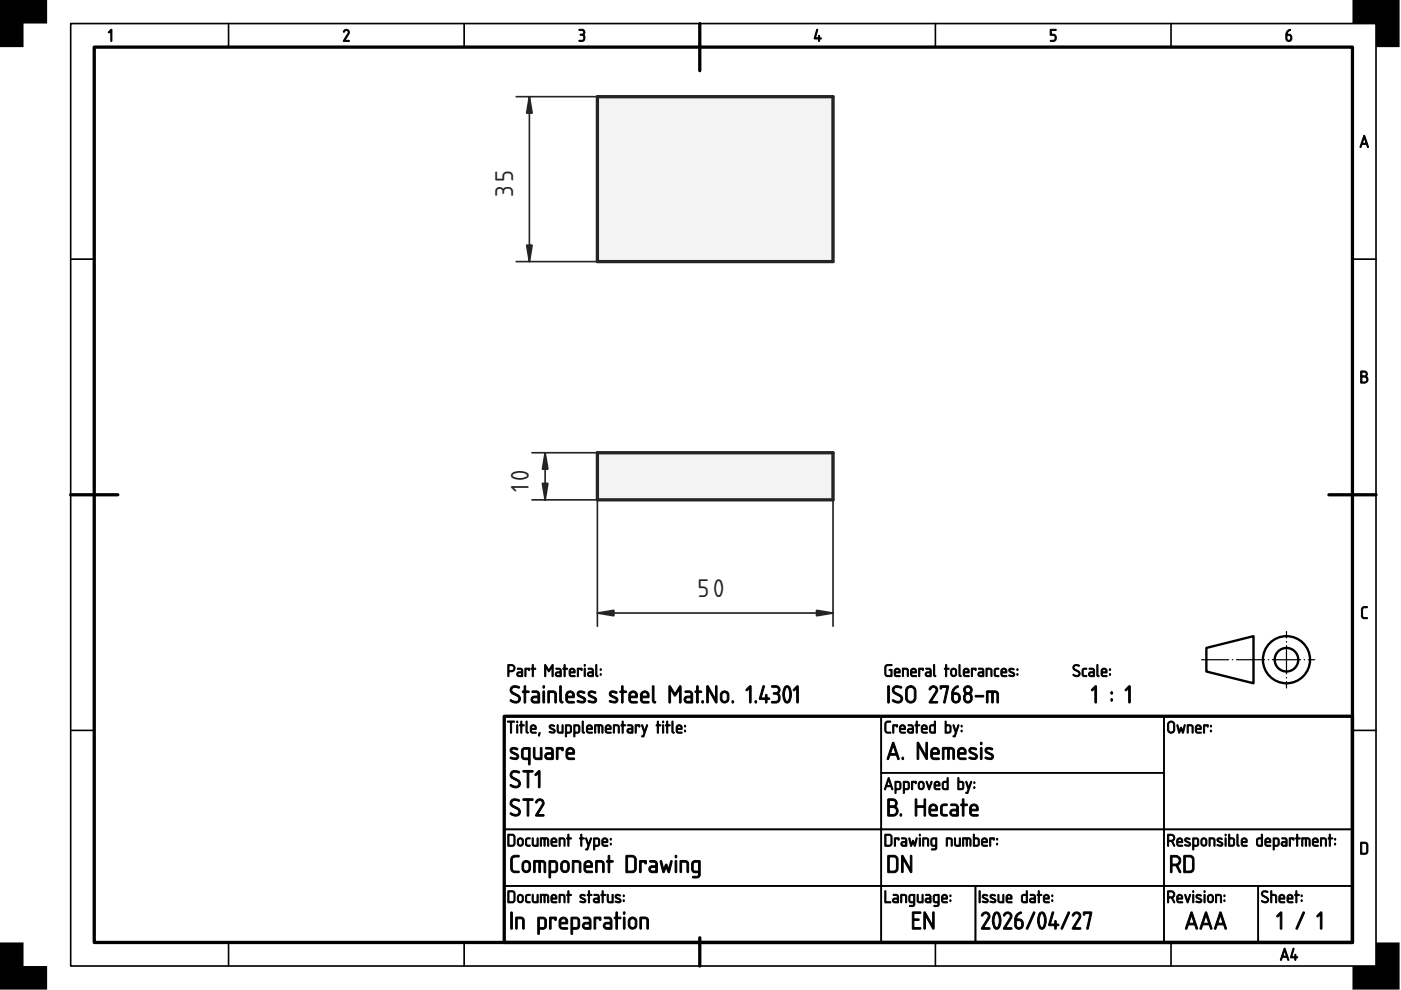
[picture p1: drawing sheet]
<svg xmlns="http://www.w3.org/2000/svg" width="297mm" height="210mm" viewBox="0 0 297 210" stroke-linecap="round" stroke-linejoin="round" font-family="sans-serif">
<defs><g id="words">
<g font-size="6.7" fill="#212529">
<text x="108.8" y="41.8" transform="rotate(-90 108.8 41.8)">35</text>
<text x="112.1" y="104.2" transform="rotate(-90 112.1 104.2)">10</text>
<text x="147.9" y="126.5">50</text>
</g>
</g></defs>
<path d="M20 10h266.7v189.8h-266.7zM148.4 5v10M15 104.9h10M281.8 104.9h9.9M106.9 151.9h179.8v47.9h-179.8zM148.4 198.8v6" fill="none" stroke="#000" stroke-width=".7"/>
<g fill="none" stroke="#000" stroke-width=".35">
<path d="M15 5h276.7v199.8h-276.7zM48.5 5v5M98.4 5v5M198.3 5v5M248.3 5v5M15 55h5M286.7 55h5M15 154.9h5M106.9 151.9h79.9v23.9h-79.9zM186.8 151.9h60v12h-60zM246.8 151.9h39.9v23.9h-39.9zM286.7 154.9h5"/>
<path d="M106.9 175.8h79.9v12h-79.9zM186.8 175.8h60v12h-60zM186.8 163.9h60v11.9h-60zM246.8 175.8h39.9v12h-39.9zM48.5 199.8v5M98.4 199.8v5M106.9 187.8h79.9v12h-79.9zM186.8 187.8h20v12h-20zM198.3 199.8v5M206.8 187.8h40v12h-40zM246.8 187.8h20v12h-20zM248.3 199.8v5"/>
<path d="M266.8 187.8h19.9v12h-19.9z"/>
</g>
<g fill="#000" stroke="#000" stroke-width=".21">
<path d="M23.5 6.3l.2 .1v2.2l-.1 .2-.1-.2v-2l-.4 .4-.1-.1zM72.9 6.4a.64 .64 0 0 1 .9-.1 .64 .64 0 0 1 .2 .9l-.9 1.4h.8l.1 .2h-1.2l.9-1.7a.44 .44 0 0 0-.2-.6 .44 .44 0 0 0-.6 .3l-.1-.1zM122.8 6.2a.75 .75 0 0 1 1 .2 .75 .75 0 0 1-.1 1 .82 .82 0 0 1 .2 1.1 .82 .82 0 0 1-1.2 .2l.1-.1a.76 .76 0 0 0 1-.7l-.1-.3-.7-.1v-.2a.47 .47 0 0 0 .6-.2 .47 .47 0 0 0-.1-.6l-.7-.1zM173.2 6.2l.2 .2-.5 1.6h.6l.1-.5 .2 .5 .4 .2-.4 .1-.2 .5-.1-.5-.9-.1zM222.7 6.2h1.1l.1 .1-.1 .2h-.9v.8a.8 .8 0 0 1 1 .5 .8 .8 0 0 1-.6 1l-.6-.1 .6-.1a.54 .54 0 0 0 .4-.6 .54 .54 0 0 0-.4-.5h-.6zM288.8 128.8l.3-.2h.8v.2l-.8 .1-.2 .2v1.4l.2 .4h.7l.1 .2-.8 .1-.4-.4-.1-1.6z"/>
<path d="M272.9 6.6l.6-.4 .1 .2a.79 .79 0 0 0-.6 .9 .75 .75 0 0 1 .9 .8 .75 .75 0 0 1-1.1 .5l-.2-.4a1.82 1.82 0 0 1 .3-1.6zM272.9 7.5v.7a.4 .4 0 0 0 .4 .4 .4 .4 0 0 0 .4-.4l-.2-.6z"/>
<path d="M289.2 28.7l.2 .1 .7 2.3-.1 .2-.3-.7h-.9l-.3 .7-.2-.1zM289.2 29.2l-.3 1.2h.7z"/>
<path d="M288.5 78.7l.7-.1a.65 .65 0 0 1 .6 .4 .65 .65 0 0 1-.1 .8 .77 .77 0 0 1 .3 .8 .77 .77 0 0 1-.6 .6h-.9zM288.7 80v1h.6a.52 .52 0 0 0 .5-.5 .52 .52 0 0 0-.5-.5zM288.7 78.9v.8h.6a.39 .39 0 0 0 .4-.4 .39 .39 0 0 0-.4-.4z"/>
<path d="M107.6 152.9h1.4l.1 .1-.6 .1v2.2l-.2 .2-.1-.2v-2.2h-.6zM109.6 153.7l.2 .1v1.5l-.1 .2-.2-.2zM109.5 153.1a.2 .2 0 0 1 .4 0 .2 .2 0 0 1-.4 0zM110.4 152.9l.3 .1v.7l.5 .1-.5 .1v1.4l-.2 .2-.1-.2v-1.4l-.3-.1 .3-.1zM111.6 152.9l.2 .1v2l.2 .3-.1 .2-.3-.2-.1-.2zM112.8 154.1l-.1 .3h.8l-.3-.5zM112.6 153.8a.64 .64 0 0 1 .9 0 .64 .64 0 0 1 .1 .9h-.9l.1 .5 .9 .1-.8 .2a1.06 1.06 0 0 1-.3-1.7zM114.3 155.3l.2 .1-.2 .7-.1-.2zM116.6 153.8a.61 .61 0 0 1 1 .2l-.7-.1-.2 .2 .7 .5a.52 .52 0 0 1 .2 .7 .52 .52 0 0 1-.8 .1l-.3-.1 .1-.2a.45 .45 0 0 0 .5 .2 .45 .45 0 0 0 .3-.4l-.8-.5-.2-.3zM118.1 153.7l.3 .1v1.2l.2 .2h.5v-1.4l.2-.1 .1 .1v1.6h-1a1.76 1.76 0 0 1-.3-1.7zM120.1 153.9v1.3h.7l.1-.3v-.8l-.1-.2zM119.9 153.7a.86 .86 0 0 1 1.3 .6v.2a.7 .7 0 0 1-.5 1h-.6v.7h-.2zM121.9 153.9v1.3h.7l.1-.3v-.8l-.2-.2zM121.7 153.7a.86 .86 0 0 1 1.2 .6v.2a.7 .7 0 0 1-.4 1h-.6v.7h-.2zM123.5 152.9l.2 .1v2l.2 .3-.1 .2-.3-.2-.1-.2zM124.7 154.1l-.1 .3h.8l-.3-.5zM124.5 153.8a.64 .64 0 0 1 .9 0 .64 .64 0 0 1 .1 .9h-.9l.1 .5 .9 .1-.8 .2a1.06 1.06 0 0 1-.3-1.7zM126.1 153.7h1.4a1.46 1.46 0 0 1 .2 1.8l-.1-.2v-1.2l-.3-.2h-.2v1.4l-.1 .2-.2-.2v-1.4h-.5v1.4l-.2 .1zM128.6 154.1v.3h.7l-.2-.5zM128.5 153.8a.64 .64 0 0 1 .9 0 .64 .64 0 0 1 .1 .9h-.9l.1 .5 .9 .1-.8 .2a1.06 1.06 0 0 1-.3-1.7zM130.1 153.7a.88 .88 0 0 1 1.2 .5l-.1 1.3-.1-.2v-1.2l-.8-.2v1.4l-.2 .1zM131.9 152.9l.2 .1v.7l.6 .1-.6 .1v1.4l-.1 .2-.1-.2v-1.4l-.3-.1 .3-.1zM133.2 154.8v.2l.1 .2h.7v-.5zM133.1 153.7h.8l.3 .5v1.2l-.8 .1a.52 .52 0 0 1-.5-.6 .52 .52 0 0 1 .5-.5h.6l-.1-.4-.8-.1zM134.7 153.7l1 .1-.1 .4-.2-.3h-.5v1.4l-.1 .2-.1-.2zM136.1 153.7l.2 .1 .4 1.2 .4-1.2 .1-.1 .1 .1-.9 2.4-.4-.1 .3-.1 .2-.6zM139.4 152.9l.2 .1v.7l.5 .1-.5 .1v1.4l-.1 .2-.1-.2v-1.4l-.3-.1 .3-.1zM140.5 153.7l.2 .1v1.5l-.1 .2-.1-.2zM140.5 153.1a.17 .17 0 0 1 .3 0 .17 .17 0 0 1-.3 0zM141.4 152.9l.2 .1v.7l.5 .1-.5 .1v1.4l-.1 .2-.2-.2v-1.4l-.2-.1 .2-.1zM142.5 152.9l.2 .1v2l.3 .3-.2 .2-.2-.2-.2-.2zM143.7 154.1l-.1 .3h.8l-.2-.5zM143.6 153.8a.64 .64 0 0 1 .8 0 .64 .64 0 0 1 .1 .9h-.9l.1 .5 .9 .1-.7 .2a1.06 1.06 0 0 1-.3-1.7zM145.1 154.9h.2v.2h-.2zM145.1 153.8h.2v.3h-.2z"/>
<path d="M107.9 141.1v1.1h.6a.52 .52 0 0 0 .5-.6 .52 .52 0 0 0-.6-.5zM107.7 140.9h.1a1.18 1.18 0 0 1 1.2 .3 .78 .78 0 0 1 .1 .8 .78 .78 0 0 1-.6 .4h-.6v.9l-.2 .1zM109.9 142.8l-.1 .3 .2 .1h.6v-.5zM109.7 141.7h.8l.3 .5v1.2l-.8 .1a.52 .52 0 0 1-.5-.5 .52 .52 0 0 1 .5-.6h.6v-.3l-.9-.2zM111.3 141.7l1 .1-.1 .4-.1-.3h-.6v1.4l-.1 .2-.1-.2zM112.9 140.9l.2 .1v.7l.5 .1-.5 .1v1.4l-.1 .2-.2-.2v-1.4l-.2-.1 .2-.1zM115.5 140.9l.2 .1 .7 1.1 .6-1.1 .3-.1v2.5l-.3-.1v-1.8l-.6 .9-.7-.9v1.8l-.2 .1zM118 142.8v.3l.1 .1h.6v-.5zM117.9 141.7h.8l.3 .5v1.2l-.8 .1a.52 .52 0 0 1-.5-.5 .52 .52 0 0 1 .5-.6h.5v-.3l-.8-.2zM119.6 140.9l.2 .1v.7l.6 .1-.6 .1v1.4l-.1 .2-.1-.2v-1.4l-.3-.1 .3-.1zM121 142.1l-.1 .3h.8l-.2-.5zM120.9 141.8a.64 .64 0 0 1 .8 0 .64 .64 0 0 1 .1 .9h-.9l.1 .5 .9 .1-.7 .2a1.06 1.06 0 0 1-.3-1.7zM122.4 141.7l1 .1-.1 .4-.1-.3h-.6v1.4l-.1 .2-.1-.2zM123.9 141.7l.2 .1v1.5l-.1 .2-.1-.2zM123.8 141.1a.2 .2 0 0 1 .4 0 .2 .2 0 0 1-.4 0zM124.9 142.8l-.1 .3 .1 .1h.7v-.5zM124.7 141.7h.8l.3 .5v1.2l-.8 .1a.52 .52 0 0 1-.5-.5 .52 .52 0 0 1 .5-.6h.6l-.1-.3-.8-.2zM126.3 140.9l.2 .1v2l.3 .3-.1 .2-.3-.1-.1-.3zM127.3 142.9h.2v.2h-.2zM127.3 141.8h.2v.3h-.2z"/>
<path d="M108.4 145.7a1.41 1.41 0 0 1 1.8 0l-.2 .2a.92 .92 0 0 0-1.5 .4l.4 .5a1.9 1.9 0 0 1 1.4 1.1 1.07 1.07 0 0 1-.5 1.1 1.07 1.07 0 0 1-1.2-.1l-.4-.3 .1-.2a1.19 1.19 0 0 0 1.7-.1 .58 .58 0 0 0-.4-.7l-1.3-.8-.2-.5zM111.2 145.4h.2l.1 .2v.9h.5l.2 .2-.2 .1h-.5v2.1l-.2 .2-.2-.2v-2.1l-.4-.1 .4-.2zM113 148.1v.4l.2 .2h.9v-.8zM112.8 146.5h1.1l.5 .5v1.9l-.2 .2h-.9a.74 .74 0 0 1-.7-.8 .74 .74 0 0 1 .7-.7h.8l-.1-.6-.2-.1-1-.1zM115.1 146.5h.3l.1 .2v2.2l-.2 .2-.2-.2zM115.1 145.6a.25 .25 0 0 1 .5 0 .25 .25 0 0 1-.5 0zM116.2 146.5a1.44 1.44 0 0 1 1.8 .5v1.8l-.2 .3-.2-.3v-1.7l-.3-.3h-.8v2l-.2 .2a3.9 3.9 0 0 1-.1-2.5zM118.7 145.4h.3v.2v2.8l.4 .5a.52 .52 0 0 1-.7-.1 .52 .52 0 0 1 0-.6zM120.4 147.1l-.1 .5h1.1a.58 .58 0 0 0-.2-.7 .58 .58 0 0 0-.8 .2zM120.3 146.7a.92 .92 0 0 1 1.2 0 .92 .92 0 0 1 .1 1.2h-1.3l.2 .8h1.1l.2 .2-.2 .2h-.9a.89 .89 0 0 1-.8-1.2 1.14 1.14 0 0 1 .4-1.2zM122.5 146.7a1.19 1.19 0 0 1 1.5 .1l-.2 .2-.6-.2a.34 .34 0 0 0-.4 .1 .34 .34 0 0 0 0 .4l1 .5a.71 .71 0 0 1 .3 1 .71 .71 0 0 1-1 .2l-.7-.2v-.2l.2-.1a.78 .78 0 0 0 1.2-.1l-.2-.3-.9-.4a.65 .65 0 0 1-.2-1zM124.8 146.7a1.19 1.19 0 0 1 1.5 .1l-.1 .2-.6-.2a.34 .34 0 0 0-.4 .1 .34 .34 0 0 0-.1 .4l1 .5a.71 .71 0 0 1 .3 1 .71 .71 0 0 1-1 .2l-.7-.2v-.2l.2-.1a.78 .78 0 0 0 1.3-.1l-.3-.3-.8-.4a.65 .65 0 0 1-.3-1zM129.3 146.7a1.19 1.19 0 0 1 1.5 .1l-.1 .2-.6-.2a.34 .34 0 0 0-.4 .1 .34 .34 0 0 0-.1 .4l1 .5a.71 .71 0 0 1 .3 1 .71 .71 0 0 1-1 .2l-.7-.2v-.2l.2-.1a.78 .78 0 0 0 1.3-.1l-.3-.3-.8-.4a.65 .65 0 0 1-.3-1zM131.8 145.4h.3v.2v.9h.6l.2 .2-.2 .1h-.6v2.1l-.2 .2-.1-.2v-2.1l-.4-.1 .4-.2zM133.8 147.1l-.1 .5h1.1a.58 .58 0 0 0-.3-.7 .58 .58 0 0 0-.7 .2zM133.6 146.7a.92 .92 0 0 1 1.3 0 .92 .92 0 0 1 .1 1.2h-1.3l.1 .8h1.1l.2 .2-.2 .2h-.9a.89 .89 0 0 1-.7-1.2 1.14 1.14 0 0 1 .3-1.2zM136.3 147.1l-.2 .5h1.2a.58 .58 0 0 0-.3-.7 .58 .58 0 0 0-.7 .2zM136.1 146.7a.92 .92 0 0 1 1.2 0 .92 .92 0 0 1 .2 1.2h-1.4l.2 .8h1.1l.2 .2-.2 .2h-.9a.89 .89 0 0 1-.7-1.2 1.14 1.14 0 0 1 .3-1.2zM138.4 145.4h.2l.1 .2v2.8l.3 .5a.52 .52 0 0 1-.6-.1 .52 .52 0 0 1-.1-.6zM141.9 145.4l.3 .1 .9 1.6 1-1.6 .3-.1v3.6h-.3l-.1-.2v-2.6l-.9 1.4-.9-1.4v2.6l-.1 .2h-.2zM145.5 148.1l-.1 .4 .2 .2h.9v-.8zM145.3 146.5h1l.5 .5v1.9l-.1 .2h-1a.74 .74 0 0 1-.7-.8 .74 .74 0 0 1 .7-.7h.8v-.6l-.2-.1-1-.1zM147.7 145.4h.3v.2v.9h.6l.2 .2-.2 .1h-.6v2.1l-.1 .2-.2-.2v-2.1l-.4-.1 .4-.2zM148.8 148.6h.3v.4h-.3zM149.9 145.4l.3 .1 1.5 2.7v-2.6v-.2h.3v3.6l-.3-.1-1.5-2.7v2.7l-.1 .1h-.2zM153.3 147l-.2 .2v1a.57 .57 0 0 0 .6 .5 .57 .57 0 0 0 .5-.6v-.8l-.2-.3-.4-.2zM153.1 146.7a.92 .92 0 0 1 1.4 .6 1.51 1.51 0 0 1-.3 1.5 .92 .92 0 0 1-.9 .2 .92 .92 0 0 1-.6-.9l.1-1zM155.2 148.6h.3v.4h-.3zM158.9 145.5l.2-.1 .2 .2v3.2l-.2 .3-.2-.3v-2.8l-.5 .4-.2-.1zM160.1 148.6h.3v.4h-.3zM161.8 145.4h.2l.1 .2-.7 2.4h.9v-.6l.2-.2 .1 .2v.6h.4l.2 .2-.6 .1v.6l-.1 .2-.2-.2v-.6h-1.1l-.2-.1zM163.6 145.4a1.2 1.2 0 0 1 1.8 .9l-.4 .7a1.17 1.17 0 0 1 .2 1.7 1.17 1.17 0 0 1-1.6 .2l.2-.2a.88 .88 0 0 0 1-.1 .88 .88 0 0 0 .2-1.1l-.4-.3h-.6v-.3a.67 .67 0 0 0 .9-.2 .67 .67 0 0 0-.1-.9l-1.2-.1zM166.7 145.8l-.4 1.2a2.07 2.07 0 0 0 .6 1.7 2.3 2.3 0 0 0 .4-2.2l-.2-.6zM166.5 145.5a.84 .84 0 0 1 .9 .1 .84 .84 0 0 1 .3 .8l.1 1a2.09 2.09 0 0 1-.7 1.6l-.2 .1a1.53 1.53 0 0 1-.9-1.7l.1-1.3zM168.9 145.5l.2-.1 .2 .2v3.2l-.2 .3-.2-.3v-2.8l-.5 .4-.2-.1z"/>
<path d="M108.3 158.7a1.19 1.19 0 0 1 1.5 .1l-.2 .2-.6-.2a.34 .34 0 0 0-.4 .1 .34 .34 0 0 0 0 .4l1 .5a.71 .71 0 0 1 .3 1 .71 .71 0 0 1-1.1 .2l-.6-.2v-.2l.2-.1a.78 .78 0 0 0 1.2-.1l-.2-.3-.9-.4a.65 .65 0 0 1-.2-1zM111 159v1.6l.3 .1h.7v-1.8zM110.7 158.7l.5-.2 1.1 .1 .1 3.3-.2 .3-.2-.2v-.9l-1-.1-.4-.3-.1-1.5zM113.1 158.5h.3v.2l.1 1.8 .3 .2h.8v-2l.1-.2 .2 .2v2.3l-1.1 .1a.84 .84 0 0 1-.7-1.2zM115.9 160.1v.4l.2 .2h.9v-.8zM115.7 158.5h1.1l.5 .5v1.9l-.2 .2h-.9a.74 .74 0 0 1-.7-.8 .74 .74 0 0 1 .7-.7h.8l-.1-.6-.2-.1-1-.1zM118 158.5h1.2l.2 .1-.1 .6h-.2v-.4h-.8v2.1l-.2 .2a3.9 3.9 0 0 1-.1-2.6zM120.5 159l-.1 .6h1.1a.58 .58 0 0 0-.3-.7 .58 .58 0 0 0-.7 .1zM120.3 158.7a.92 .92 0 0 1 1.2 0 .92 .92 0 0 1 .2 1.2h-1.3l.1 .8h1.1l.2 .2-.2 .2h-.9a.89 .89 0 0 1-.7-1.2 1.14 1.14 0 0 1 .3-1.2z"/>
<path d="M187.8 153l.3-.1h.7v.2l-.7 .1-.2 .2-.1 1.4 .3 .4h.7v.2h-.8l-.4-.3v-1.6zM189.3 153.7l1 .1-.1 .4-.1-.3h-.6v1.4l-.1 .2-.1-.2zM191 154.1v.3h.7l-.2-.5zM190.9 153.8a.64 .64 0 0 1 .9 0 .64 .64 0 0 1 .1 .9h-1l.2 .5 .9 .1-.8 .2a1.06 1.06 0 0 1-.3-1.7zM192.7 154.8l-.1 .2 .2 .2h.6v-.5zM192.5 153.7h.9l.3 .5-.1 1.2-.7 .1a.52 .52 0 0 1-.5-.6 .52 .52 0 0 1 .5-.5h.5v-.4l-.9-.1zM194.3 152.9l.2 .1v.7l.5 .1-.5 .1v1.4l-.1 .2-.2-.2v-1.4l-.2-.1 .2-.1zM195.7 154.1l-.1 .3h.8l-.2-.5zM195.5 153.8a.64 .64 0 0 1 .9 0 .64 .64 0 0 1 .1 .9h-.9l.1 .5 .9 .1-.8 .2a1.06 1.06 0 0 1-.3-1.7zM197.4 153.9l-.1 .3v.9l.8 .1v-1.3zM197.2 153.8l.2-.1h.7v-.7l.2-.1v2.5h-.9l-.3-.3zM200.6 153.9v1.3h.5a.91 .91 0 0 0 .2-1.2zM200.4 152.9l.2 .1v.7h.7l.3 .3 .1 1-.4 .4-.9-.1zM202.1 153.7l.2 .1 .4 1.2 .4-1.2 .1-.1 .1 .1-.9 2.4-.4-.1 .3-.1 .2-.6zM203.8 154.9h.2v.2h-.2zM203.8 153.8h.2v.3h-.2z"/>
<path d="M188.2 145.4h.3l.1 .2v3.2l-.2 .3-.2-.3zM189.4 145.7a1.41 1.41 0 0 1 1.8 0l-.2 .2a.92 .92 0 0 0-1.5 .4l.4 .5a1.9 1.9 0 0 1 1.5 1.1 1.07 1.07 0 0 1-.6 1.1 1.07 1.07 0 0 1-1.2-.1l-.4-.3 .2-.2a1.19 1.19 0 0 0 1.6-.1 .58 .58 0 0 0-.3-.7l-1.4-.8-.1-.5zM192.6 145.9l-.2 .6v1.5a.75 .75 0 0 0 .7 .7 .75 .75 0 0 0 .7-.7v-1.5a.75 .75 0 0 0-.4-.7 .75 .75 0 0 0-.8 .1zM192.3 145.7a1.1 1.1 0 0 1 1.2-.2 1.1 1.1 0 0 1 .7 1v1.5a1.1 1.1 0 0 1-1.1 1.1 1.1 1.1 0 0 1-1.1-1.1v-1.8zM197.2 145.7a.92 .92 0 0 1 1.3-.1 .92 .92 0 0 1 .2 1.2l-1.2 1.9h1.1l.2 .1v.2h-1.8v-.2l1.3-2.1a.6 .6 0 0 0-.2-.9 .6 .6 0 0 0-.8 .5l-.3-.2zM199.4 145.4h1.5l.2 .2-.7 3.3-.2 .2-.1-.2 .6-3.2h-1l-.2 .4-.2-.2zM202.2 145.9l.8-.5 .2 .2a1.88 1.88 0 0 0-1.1 1.3 1.12 1.12 0 0 1 1.5 .9 1.12 1.12 0 0 1-1.2 1.2l-.5-.4-.1-.4a2.91 2.91 0 0 1 .2-2zM202.1 147.2v1a.57 .57 0 0 0 .6 .5 .57 .57 0 0 0 .6-.5l-.2-.8-.3-.2zM204.8 147.4a.8 .8 0 0 0 .4 1.3 .71 .71 0 0 0 .6-.9 .71 .71 0 0 0-1-.4zM204.6 146.3a.6 .6 0 0 0 1.2 0 .6 .6 0 0 0-1.2 0zM204.6 145.6a.92 .92 0 0 1 1.3 .1 .92 .92 0 0 1-.1 1.3 1.07 1.07 0 0 1 .3 1.5 1.07 1.07 0 0 1-1.5 .4l-.3-.7a1.15 1.15 0 0 1 .4-1.2 .92 .92 0 0 1-.1-1.4zM206.8 147.5l1.6-.1 .2 .2-.2 .2h-1.5l-.1-.1zM209.2 146.5h1.7a.84 .84 0 0 1 .8 1.1v1.2l-.2 .3-.1-.3-.1-1.7-.2-.2-.5-.1v2v.2h-.3l-.1-2.2h-.7v2.1l-.1 .1h-.2z"/>
<path d="M187.8 141.1l.4-.2h.9l-.1 .2-.9 .1-.3 .4v1.2l.3 .4h.8v-1l-.4-.2 .1-.1 .5 .1v1.4l-.9 .1-.5-.3-.1-1.7zM189.9 142.1l-.1 .3h.8l-.2-.5zM189.8 141.8a.64 .64 0 0 1 .9 0 .64 .64 0 0 1 .1 .9h-1l.2 .5 .9 .1-.8 .2a1.06 1.06 0 0 1-.3-1.7zM191.3 141.7a.88 .88 0 0 1 1.3 .5l-.1 1.3-.2-.2v-1.2l-.7-.2v1.4l-.3 .1zM193.4 142.1l-.1 .3h.8l-.2-.5zM193.3 141.8a.64 .64 0 0 1 .8 0 .64 .64 0 0 1 .1 .9h-.9l.1 .5 .9 .1-.7 .2a1.06 1.06 0 0 1-.3-1.7zM194.8 141.7l1 .1-.1 .4-.1-.3h-.6v1.4l-.1 .2-.1-.2zM196.5 142.8l-.1 .3 .2 .1h.6v-.5zM196.3 141.7h.8l.3 .5v1.2l-.8 .1a.52 .52 0 0 1-.5-.5 .52 .52 0 0 1 .5-.6h.6v-.3l-.9-.2zM197.9 140.9l.3 .1v2l.2 .3-.1 .2-.3-.1-.1-.3zM200.5 140.9l.2 .1v.7l.5 .1-.5 .1v1.4l-.1 .2-.1-.2v-1.4l-.3-.1 .3-.1zM201.9 142l-.1 .8a.4 .4 0 0 0 .4 .4 .4 .4 0 0 0 .4-.4l-.1-.8zM201.8 141.8a.64 .64 0 0 1 1 .4v.6a.64 .64 0 0 1-.6 .7 .64 .64 0 0 1-.7-.7l.1-.7zM203.3 140.9l.3 .1v2l.2 .3-.1 .2-.3-.1-.1-.3zM204.5 142.1v.3h.7l-.2-.5zM204.4 141.8a.64 .64 0 0 1 .9 0 .64 .64 0 0 1 .1 .9h-.9l.1 .5 .9 .1-.8 .2a1.06 1.06 0 0 1-.3-1.7zM206 141.7l1 .1-.1 .4-.2-.3h-.5v1.4l-.1 .2-.2-.2zM207.6 142.8v.3l.1 .1h.6v-.5zM207.5 141.7h.8l.3 .5v1.2l-.8 .1a.52 .52 0 0 1-.5-.5 .52 .52 0 0 1 .5-.6h.5v-.3l-.8-.2zM209.1 141.7a.88 .88 0 0 1 1.2 .5l-.1 1.3-.1-.2v-1.2l-.8-.2v1.4l-.2 .1zM210.9 141.8l.8-.1 .1 .2a.52 .52 0 0 0-.6 0 .52 .52 0 0 0-.2 .6l.1 .6 .7 .2a.65 .65 0 0 1-.8 .1 .65 .65 0 0 1-.2-.8zM212.5 142.1l-.1 .3h.8l-.2-.5zM212.4 141.8a.64 .64 0 0 1 .9 0 .64 .64 0 0 1 .1 .9h-1l.2 .5 .9 .1-.8 .2a1.06 1.06 0 0 1-.3-1.7zM214 141.8a.61 .61 0 0 1 1 .2l-.6-.1-.3 .2 .8 .5a.52 .52 0 0 1 .1 .8 .52 .52 0 0 1-.8 0l-.3-.1 .2-.2a.45 .45 0 0 0 .4 .2 .45 .45 0 0 0 .4-.4l-.9-.5-.1-.3zM215.6 142.9h.2v.2h-.2zM215.6 141.8h.2v.3h-.2z"/>
<path d="M189.3 157.4l.2 .1 1.1 3.3-.1 .3-.4-1h-1.4l-.3 .9-.3-.1zM189.4 158.1l-.6 1.7h1.1zM191.3 160.6h.2v.4h-.2zM194.5 157.4l.3 .1 1.5 2.7v-2.7v-.1h.3v3.6l-.3-.1-1.5-2.7v2.6l-.1 .2h-.2zM197.8 159l-.1 .6h1.1a.58 .58 0 0 0-.3-.7 .58 .58 0 0 0-.7 .1zM197.6 158.7a.92 .92 0 0 1 1.3 0 .92 .92 0 0 1 .1 1.2h-1.3l.2 .8h1.1l.2 .2-.2 .2h-.9a.89 .89 0 0 1-.8-1.2 1.14 1.14 0 0 1 .3-1.2zM199.9 158.5h1.7a.84 .84 0 0 1 .8 1.1v1.2l-.2 .2-.2-.2v-1.7l-.2-.3h-.5v2l-.1 .2h-.2l-.1-2.2h-.7v2.1l-.1 .1h-.3zM203.5 159l-.1 .6h1.1a.58 .58 0 0 0-.3-.7 .58 .58 0 0 0-.7 .1zM203.3 158.7a.92 .92 0 0 1 1.3 0 .92 .92 0 0 1 .1 1.2h-1.3l.1 .8h1.1l.3 .2-.3 .2h-.9a.89 .89 0 0 1-.7-1.2 1.14 1.14 0 0 1 .3-1.2zM205.6 158.7a1.19 1.19 0 0 1 1.5 .1l-.2 .2-.6-.2a.34 .34 0 0 0-.4 .1 .34 .34 0 0 0-.1 .4l1.1 .5a.71 .71 0 0 1 .2 1 .71 .71 0 0 1-1 .2l-.6-.2v-.2l.2-.1a.78 .78 0 0 0 1.2-.1l-.2-.3-.9-.4a.65 .65 0 0 1-.2-1zM207.9 158.5h.3v.2v2.1l-.2 .2-.1-.2zM207.8 157.6a.25 .25 0 0 1 .5 0 .25 .25 0 0 1-.5 0zM209 158.7a1.19 1.19 0 0 1 1.5 .1l-.2 .2-.6-.2a.34 .34 0 0 0-.4 .1 .34 .34 0 0 0-.1 .4l1.1 .5a.71 .71 0 0 1 .2 1 .71 .71 0 0 1-1 .2l-.6-.2v-.2l.2-.1a.78 .78 0 0 0 1.2-.1l-.2-.3-.9-.4a.65 .65 0 0 1-.2-1z"/>
<path d="M227.7 141.1a.99 .99 0 0 1 1.2 0l-.1 .2a.6 .6 0 0 0-.7-.2 .6 .6 0 0 0-.3 .6l.8 .5a.73 .73 0 0 1 0 1.2 .73 .73 0 0 1-1.1-.4h.1a.61 .61 0 0 0 .7 .2 .61 .61 0 0 0 .4-.5l-1.1-.7-.1-.5zM229.5 141.8l.8-.1 .1 .2a.52 .52 0 0 0-.6 0 .52 .52 0 0 0-.1 .6v.6l.7 .2a.65 .65 0 0 1-.8 .1 .65 .65 0 0 1-.2-.8zM231.1 142.8l-.1 .3 .2 .1h.6v-.5zM230.9 141.7h.9l.3 .5-.1 1.2-.7 .1a.52 .52 0 0 1-.5-.5 .52 .52 0 0 1 .5-.6h.5v-.3l-.9-.2zM232.6 140.9l.2 .1v2l.2 .3-.1 .2-.3-.1-.1-.3zM233.8 142.1l-.1 .3h.8l-.2-.5zM233.7 141.8a.64 .64 0 0 1 .8 0 .64 .64 0 0 1 .1 .9h-.9l.1 .5 .9 .1-.7 .2a1.06 1.06 0 0 1-.3-1.7zM235.2 142.9h.2v.2h-.2zM235.2 141.8h.2v.3h-.2z"/>
<path d="M232.1 145.5l.2-.1 .2 .2v3.2l-.2 .3-.2-.3v-2.8l-.5 .4-.2-.1zM235.6 148.2h.2v.4h-.2zM235.6 146.7h.2v.4h-.2zM239.3 145.5l.2-.1 .2 .2v3.2l-.2 .3-.2-.3v-2.8l-.5 .4-.2-.1z"/>
<path d="M248 153.3l-.2 .3v1.1a.52 .52 0 0 0 .5 .5 .52 .52 0 0 0 .5-.5v-1.3l-.5-.3zM247.8 153.1a.77 .77 0 0 1 .8-.2 .77 .77 0 0 1 .5 .7v1.1a.77 .77 0 0 1-.8 .8 .77 .77 0 0 1-.8-.8l.1-1.3zM249.5 153.7l.2 .1 .3 1.1 .4-.7 .4 .7 .3-1.1 .2-.1-.4 1.7-.2-.1-.3-.6-.3 .7h-.2zM251.7 153.7a.88 .88 0 0 1 1.3 .5l-.1 1.3-.2-.2v-1.2l-.8-.2v1.4l-.2 .1zM253.8 154.1l-.1 .3h.8l-.3-.5zM253.6 153.8a.64 .64 0 0 1 .9 0 .64 .64 0 0 1 .1 .9h-.9l.1 .5 .9 .1-.8 .2a1.06 1.06 0 0 1-.3-1.7zM255.2 153.7l1 .1-.1 .4-.2-.3h-.5v1.4l-.1 .2-.1-.2zM256.6 154.9h.2v.2h-.2zM256.6 153.8h.2v.3h-.2z"/>
<path d="M107.9 177.1v2.1h.8l.3-.4-.1-1.4-.2-.3zM107.7 176.9h1.1l.4 .4v1.7l-.4 .4h-1.1zM110.1 178l-.2 .8a.4 .4 0 0 0 .5 .4 .4 .4 0 0 0 .3-.4l-.1-.8zM109.9 177.8a.64 .64 0 0 1 1.1 .4v.6a.64 .64 0 0 1-.7 .6 .64 .64 0 0 1-.6-.6v-.7zM111.5 177.8l.8-.2 .1 .2a.52 .52 0 0 0-.6 .1 .52 .52 0 0 0-.1 .6v.5l.7 .3a.65 .65 0 0 1-.8 .1 .65 .65 0 0 1-.2-.8zM112.9 177.7l.2 .1v1.2l.2 .2h.6v-1.4l.1-.2 .1 .2v1.6h-1a1.76 1.76 0 0 1-.2-1.7zM114.6 177.6l1.4 .1a1.46 1.46 0 0 1 .2 1.7l-.1-.1v-1.3l-.3-.1h-.2v1.4l-.1 .1-.2-.1v-1.4h-.5v1.4l-.2 .1zM117.1 178v.4h.7l-.2-.5zM117 177.8a.64 .64 0 0 1 .9 0 .64 .64 0 0 1 .1 .9h-1l.2 .5 .9 .1-.8 .1a1.06 1.06 0 0 1-.3-1.6zM118.6 177.7a.88 .88 0 0 1 1.2 .5l-.1 1.2-.1-.1-.1-1.3-.7-.1v1.4l-.2 .1zM120.4 176.9l.2 .1v.6l.6 .2-.6 .1v1.4l-.1 .1-.1-.1v-1.4l-.3-.1 .3-.2zM123.2 176.9l.2 .1v.6l.5 .2-.5 .1v1.4l-.2 .1-.1-.1v-1.4l-.2-.1 .2-.2zM124.2 177.7l.2 .1 .4 1.1 .4-1.2 .1-.1 .1 .2-.9 2.4-.4-.1 .3-.1 .2-.7zM126.1 177.9v1.3h.7l.1-.3v-.8l-.2-.2zM125.9 177.7a.86 .86 0 0 1 1.3 .5v.3a.7 .7 0 0 1-.5 .9h-.6v.8h-.2zM127.9 178v.4h.7l-.2-.5zM127.8 177.8a.64 .64 0 0 1 .9 0 .64 .64 0 0 1 .1 .9h-1l.2 .5 .9 .1-.8 .1a1.06 1.06 0 0 1-.3-1.6zM129.4 178.8h.2v.3h-.2zM129.4 177.8h.2v.3h-.2z"/>
<path d="M108.4 163.6a1.41 1.41 0 0 1 1.8 .1l-.2 .2a.92 .92 0 0 0-1.5 .4l.4 .5a1.9 1.9 0 0 1 1.4 1.1 1.07 1.07 0 0 1-.5 1.1 1.07 1.07 0 0 1-1.2-.1l-.4-.3 .1-.3a1.19 1.19 0 0 0 1.7 0 .58 .58 0 0 0-.4-.7l-1.3-.8-.2-.5zM110.9 163.4h2l.1 .1-.1 .2h-.8v3.2l-.2 .2-.1-.2v-3.2h-.9zM114.1 163.4h.2l.2 .2v3.2l-.2 .2-.2-.2v-2.8l-.4 .4-.3-.1z"/>
<path d="M108.4 169.6a1.41 1.41 0 0 1 1.8 .1l-.2 .2a.92 .92 0 0 0-1.5 .4l.4 .5a1.9 1.9 0 0 1 1.4 1.1 1.07 1.07 0 0 1-.5 1.1 1.07 1.07 0 0 1-1.2-.1l-.4-.3 .1-.3a1.19 1.19 0 0 0 1.7 0 .58 .58 0 0 0-.4-.7l-1.3-.8-.2-.5zM110.9 169.4h2l.1 .1-.1 .2h-.8v3.2l-.2 .1-.1-.1v-3.2h-.9zM113.8 169.6a.92 .92 0 0 1 1.2 0 .92 .92 0 0 1 .2 1.2l-1.2 1.9h1.2l.1 .1v.2h-1.7v-.2l1.3-2.1a.6 .6 0 0 0-.3-1 .6 .6 0 0 0-.8 .5l-.3-.1z"/>
<path d="M187.8 177.1v2.1h.8l.3-.4v-1.4l-.3-.3zM187.6 176.9h1.1l.4 .4v1.7l-.4 .4h-1.1zM189.6 177.7h1l-.1 .4-.1-.2h-.5v1.4l-.2 .1-.1-.1zM191.3 178.7v.3l.1 .2h.6v-.5zM191.2 177.7h.8l.3 .4-.1 1.3h-.7a.52 .52 0 0 1-.5-.5 .52 .52 0 0 1 .5-.5h.5v-.4l-.8-.2zM192.7 177.7h.2l.3 1.2 .4-.7 .3 .7 .3-1.1 .2-.1-.4 1.7-.2-.1-.2-.7-.3 .7-.2 .1zM194.9 177.7l.2 .1v1.5l-.1 .1-.1-.1zM194.9 177a.17 .17 0 0 1 .3 0 .17 .17 0 0 1-.3 0zM195.7 177.7a.88 .88 0 0 1 1.2 .5l-.1 1.2-.1-.1-.1-1.3-.7-.1v1.4l-.2 .1zM197.7 178l-.1 1 .2 .2h.6v-1.3zM197.5 177.8l1-.2a4 4 0 0 1 .1 2.3 .86 .86 0 0 1-1.1 .2l.7-.2 .2-.5a.72 .72 0 0 1-.8 0 .72 .72 0 0 1-.3-.8zM200.7 177.7a.88 .88 0 0 1 1.2 .5l-.1 1.2-.1-.1-.1-1.3-.7-.1v1.4l-.2 .1zM202.4 177.7l.2 .1v1.2l.3 .2h.5v-1.4l.1-.2 .1 .2v1.6h-1a1.76 1.76 0 0 1-.2-1.7zM204.1 177.6l1.4 .1a1.46 1.46 0 0 1 .3 1.7l-.2-.1v-1.3l-.3-.1h-.2v1.4l-.1 .1-.2-.1v-1.4h-.5v1.4l-.2 .1zM206.6 177.9v1.3h.5a.91 .91 0 0 0 .2-1.2zM206.4 176.9l.2 .1v.6l.7 .1 .3 .3v1l-.3 .4-.9-.1zM208.4 178l-.1 .4h.8l-.2-.5zM208.3 177.8a.64 .64 0 0 1 .9 0 .64 .64 0 0 1 .1 .9h-1l.2 .5 .9 .1-.8 .1a1.06 1.06 0 0 1-.3-1.6zM209.9 177.7h.9l-.1 .4-.1-.2h-.5v1.4l-.2 .1-.1-.1zM211.3 178.8h.2v.3h-.2zM211.3 177.8h.2v.3h-.2z"/>
<path d="M188.3 164.9l.2 .1 .8 2.3-.1 .2-.3-.7h-1l-.2 .6-.2-.1zM188.4 165.4l-.4 1.2h.8zM190 165.9v1.3h.6l.2-.3v-.8l-.2-.2zM189.8 165.7a.86 .86 0 0 1 1.2 .6v.2a.7 .7 0 0 1-.5 1h-.5v.7h-.2zM191.8 165.9v1.3h.6l.2-.3-.1-.8-.1-.2zM191.5 165.7a.86 .86 0 0 1 1.3 .6v.2a.7 .7 0 0 1-.5 1h-.5l-.1 .7h-.2zM193.3 165.7l1 .1-.1 .4-.2-.3h-.5v1.4l-.1 .1-.1-.1zM195.1 166l-.2 .8a.4 .4 0 0 0 .4 .4 .4 .4 0 0 0 .4-.4l-.1-.8zM194.9 165.8a.64 .64 0 0 1 1.1 .4v.6a.64 .64 0 0 1-.7 .6 .64 .64 0 0 1-.6-.6v-.7zM196.4 165.7l.2 .1 .4 1.1 .4-1.2 .2 .1-.6 1.7zM198.4 166l-.1 .4h.8l-.2-.5zM198.3 165.8a.64 .64 0 0 1 .8 0 .64 .64 0 0 1 .1 .9h-.9l.1 .5 .9 .1-.8 .2a1.06 1.06 0 0 1-.2-1.7zM200.1 165.9l-.1 .3v.9l.8 .1v-1.3zM199.9 165.8l.2-.1 .7-.1v-.6l.2-.1v2.5h-.9l-.3-.3zM203.3 165.9v1.3h.5a.91 .91 0 0 0 .2-1.2zM203.1 164.9l.2 .1v.6l.7 .1 .3 .3 .1 1-.4 .4-.9-.1zM204.8 165.7l.2 .1 .4 1.1 .4-1.1 .1-.1 .1 .1-.9 2.4-.4-.1 .3-.1 .2-.7zM206.5 166.8h.2v.3h-.2zM206.5 165.8h.2v.3h-.2z"/>
<path d="M188.3 169.4h.9a.93 .93 0 0 1 .9 .5 .93 .93 0 0 1-.2 1.1 1.11 1.11 0 0 1 .5 1.2 1.11 1.11 0 0 1-1 .8h-1.2zM188.6 171.2v1.5h.7a.74 .74 0 0 0 .8-.7 .74 .74 0 0 0-.8-.8zM188.6 169.7v1.1h.7a.56 .56 0 0 0 .6-.5 .56 .56 0 0 0-.6-.6zM190.9 172.6h.2v.4h-.2zM194.1 169.4h.2l.1 .2v1.2h1.5v-1.2v-.2h.3v3.6h-.3v-.1v-1.7h-1.5v1.7l-.1 .1h-.2zM197.4 171l-.1 .6h1.1a.58 .58 0 0 0-.3-.7 .58 .58 0 0 0-.7 .1zM197.3 170.7a.92 .92 0 0 1 1.2 0 .92 .92 0 0 1 .1 1.2h-1.3l.2 .7 1.1 .1 .2 .2-.2 .1h-.9a.89 .89 0 0 1-.8-1.1 1.14 1.14 0 0 1 .4-1.2zM199.6 170.7a1.11 1.11 0 0 1 1.3-.1l-.1 .2a.86 .86 0 0 0-1 .5v1.2l.1 .1 .9 .1 .1 .2a.96 .96 0 0 1-1.2 0 .96 .96 0 0 1-.3-1.2v-.7zM201.8 172l-.1 .5 .3 .2h.8v-.8zM201.6 170.5h1.1l.5 .5v1.9l-.2 .1h-.9a.74 .74 0 0 1-.7-.7 .74 .74 0 0 1 .7-.7h.7v-.6l-.2-.2h-1zM204.1 169.4h.2l.1 .2v.9h.5l.2 .2-.2 .1h-.5v2.1l-.2 .1-.2-.2v-2l-.3-.1 .3-.2zM206.1 171l-.2 .6h1.2a.58 .58 0 0 0-.3-.7 .58 .58 0 0 0-.7 .1zM205.9 170.7a.92 .92 0 0 1 1.2 0 .92 .92 0 0 1 .1 1.2h-1.3l.2 .7 1.1 .1 .2 .2-.2 .1h-.9a.89 .89 0 0 1-.7-1.1 1.14 1.14 0 0 1 .3-1.2z"/>
<path d="M247.8 177.1v1.1a.65 .65 0 0 0 .8-.1 .65 .65 0 0 0 .1-.8zM247.6 176.9h.1a1.2 1.2 0 0 1 1.2 .3 .78 .78 0 0 1-.3 1.1l.4 1.1-.2-.1-.4-.9h-.6v.9l-.2 .1zM249.8 178l-.1 .4h.8l-.2-.5zM249.7 177.8a.64 .64 0 0 1 .9 0 .64 .64 0 0 1 0 .9h-.9l.1 .5 1 .1-.8 .1a1.06 1.06 0 0 1-.3-1.6zM251.3 177.8a.61 .61 0 0 1 1 .2l-.7-.1-.2 .2 .8 .5a.52 .52 0 0 1 .1 .7 .52 .52 0 0 1-.8 .1l-.3-.1 .1-.2a.45 .45 0 0 0 .5 .1 .45 .45 0 0 0 .4-.3l-.9-.5-.1-.3zM253.1 177.9v1.3h.7l.1-.3v-.8l-.1-.2zM252.9 177.7a.86 .86 0 0 1 1.3 .5v.3a.7 .7 0 0 1-.5 .9h-.6v.8h-.2zM255 178l-.1 .8a.4 .4 0 0 0 .4 .4 .4 .4 0 0 0 .3-.4l-.1-.8zM254.8 177.8a.64 .64 0 0 1 1.1 .4v.6a.64 .64 0 0 1-.7 .6 .64 .64 0 0 1-.6-.6v-.7zM256.4 177.7a.88 .88 0 0 1 1.2 .5l-.1 1.2-.1-.1-.1-1.3-.7-.1v1.4l-.2 .1zM258.1 177.8a.61 .61 0 0 1 1 .2l-.6-.1-.2 .2 .7 .5a.52 .52 0 0 1 .2 .7 .52 .52 0 0 1-.8 .1l-.4-.1 .2-.2a.45 .45 0 0 0 .5 .1 .45 .45 0 0 0 .3-.3l-.9-.5-.1-.3zM259.8 177.7l.2 .1v1.5l-.2 .1-.1-.1zM259.7 177a.17 .17 0 0 1 .3 0 .17 .17 0 0 1-.3 0zM260.7 177.9v1.3h.5a.91 .91 0 0 0 .2-1.2zM260.5 176.9l.2 .1v.6l.7 .1 .3 .3 .1 1-.3 .4-1-.1zM262.3 176.9l.2 .1v2l.3 .3-.2 .1-.3-.1-.1-.3zM263.5 178l-.1 .4h.8l-.2-.5zM263.4 177.8a.64 .64 0 0 1 .8 0 .64 .64 0 0 1 .1 .9h-.9l.1 .5 .9 .1-.7 .1a1.06 1.06 0 0 1-.3-1.6zM266.8 177.9l-.2 .3 .1 .8 .7 .2v-1.3zM266.5 177.8l.3-.2h.6v-.6l.2-.1v2.5h-.9l-.3-.3zM268.5 178l-.1 .4h.8l-.2-.5zM268.4 177.8a.64 .64 0 0 1 .8 0 .64 .64 0 0 1 .1 .9h-.9l.1 .5 .9 .1-.7 .1a1.06 1.06 0 0 1-.3-1.6zM270.2 177.9v1.3h.6l.2-.3-.1-.8-.1-.2zM270 177.7a.86 .86 0 0 1 1.2 .5v.3a.7 .7 0 0 1-.5 .9h-.5l-.1 .8h-.1zM271.9 178.7v.3l.1 .2h.6v-.5zM271.8 177.7h.8l.3 .4v1.3h-.8a.52 .52 0 0 1-.5-.5 .52 .52 0 0 1 .5-.5h.5v-.4l-.8-.2zM273.4 177.7h1l-.1 .4-.2-.2h-.5v1.4l-.1 .1-.2-.1zM274.9 176.9l.3 .1v.6l.5 .2-.5 .1v1.4l-.2 .1-.1-.1v-1.4l-.2-.1 .2-.2zM276 177.6l1.4 .1a1.46 1.46 0 0 1 .3 1.7l-.2-.1v-1.3l-.2-.1h-.3v1.4l-.1 .1-.1-.1v-1.4h-.6v1.4l-.2 .1zM278.6 178l-.1 .4h.8l-.2-.5zM278.5 177.8a.64 .64 0 0 1 .8 0 .64 .64 0 0 1 .1 .9h-.9l.1 .5 .9 .1-.8 .1a1.06 1.06 0 0 1-.2-1.6zM280 177.7a.88 .88 0 0 1 1.2 .5l-.1 1.2-.1-.1v-1.3l-.8-.1v1.4l-.2 .1zM281.9 176.9l.2 .1v.6l.5 .2-.5 .1v1.4l-.2 .1-.1-.1v-1.4l-.2-.1 .2-.2zM283 178.8h.2v.3h-.2zM283 177.8h.2v.3h-.2z"/>
<path d="M107.9 189.1v2.1h.8l.3-.4-.1-1.5-.2-.2zM107.7 188.9h1.1l.4 .4v1.7l-.4 .4h-1.1zM110.1 190l-.2 .8a.4 .4 0 0 0 .5 .4 .4 .4 0 0 0 .3-.5l-.1-.7zM109.9 189.8a.64 .64 0 0 1 1.1 .4v.6a.64 .64 0 0 1-.7 .6 .64 .64 0 0 1-.6-.6v-.7zM111.5 189.8l.8-.2 .1 .2a.52 .52 0 0 0-.6 .1 .52 .52 0 0 0-.1 .6v.5l.7 .3a.65 .65 0 0 1-.8 0 .65 .65 0 0 1-.2-.7zM112.9 189.7l.2 .1v1.2l.2 .2h.6v-1.4l.1-.2 .1 .2v1.6h-1a1.76 1.76 0 0 1-.2-1.7zM114.6 189.6h1.4a1.46 1.46 0 0 1 .2 1.8l-.1-.1v-1.3l-.3-.1h-.2v1.4l-.1 .1-.2-.1v-1.4h-.5v1.4l-.2 .1zM117.1 190v.4h.7l-.2-.5zM117 189.8a.64 .64 0 0 1 .9 0 .64 .64 0 0 1 .1 .8h-1l.2 .5 .9 .2-.8 .1a1.06 1.06 0 0 1-.3-1.6zM118.6 189.6a.88 .88 0 0 1 1.2 .6l-.1 1.2-.1-.1-.1-1.3-.7-.1v1.4l-.2 .1zM120.4 188.9l.2 .1v.6l.6 .2-.6 .1v1.4l-.1 .1-.1-.1v-1.4l-.3-.1 .3-.2zM123.1 189.8a.61 .61 0 0 1 1 .2l-.7-.1-.2 .2 .7 .5a.52 .52 0 0 1 .2 .7 .52 .52 0 0 1-.8 .1l-.3-.2 .1-.1a.45 .45 0 0 0 .5 .1 .45 .45 0 0 0 .3-.3l-.8-.5-.2-.3zM124.8 188.9l.2 .1v.6l.5 .2-.5 .1v1.4l-.1 .1-.1-.1v-1.4l-.3-.1 .3-.2zM126.1 190.7v.3l.1 .2h.6v-.6zM125.9 189.6l.9 .1 .3 .4-.1 1.3h-.7a.52 .52 0 0 1-.5-.5 .52 .52 0 0 1 .5-.5h.5v-.4l-.9-.2zM127.7 188.9l.2 .1v.6l.5 .2-.5 .1v1.4l-.1 .1-.2-.1v-1.4l-.2-.1 .2-.2zM128.8 189.7l.2 .1v1.2l.2 .2h.6v-1.4l.1-.2 .1 .2v1.6h-1a1.76 1.76 0 0 1-.2-1.7zM130.5 189.8a.61 .61 0 0 1 1 .2l-.6-.1-.2 .2 .7 .5a.52 .52 0 0 1 .1 .7 .52 .52 0 0 1-.7 .1l-.4-.2 .2-.1a.45 .45 0 0 0 .5 .1 .45 .45 0 0 0 .3-.3l-.9-.5-.1-.3zM132.1 190.8h.2v.3h-.2zM132.1 189.8h.2v.3h-.2z"/>
<path d="M108.3 193.4h.3v.2v3.2l-.1 .2-.2-.2zM109.4 194.5a1.44 1.44 0 0 1 1.7 .5l.1 1.8-.2 .2-.2-.2v-1.8l-.3-.2h-.8v2l-.2 .2a3.9 3.9 0 0 1-.1-2.5zM114.4 194.8v1.9l.9-.1 .2-.3v-1.2l-.2-.3zM114.1 194.5a1.38 1.38 0 0 1 1.7 .5l.1 .2a1.71 1.71 0 0 1-.5 1.8h-1l-.1 1.1h-.2zM116.5 194.5l1.3-.1 .2 .2-.2 .6-.1-.1-.1-.3h-.7v2l-.2 .2a3.9 3.9 0 0 1-.2-2.5zM119 195l-.1 .6h1.1a.58 .58 0 0 0-.3-.7 .58 .58 0 0 0-.7 .1zM118.8 194.7a.92 .92 0 0 1 1.3 0 .92 .92 0 0 1 .1 1.2h-1.3l.2 .7 1.1 .1 .2 .2-.2 .1h-.9a.89 .89 0 0 1-.8-1.2 1.14 1.14 0 0 1 .3-1.1zM121.4 194.8v1.9l.9-.1 .2-.3v-1.2l-.2-.3zM121.1 194.5a1.38 1.38 0 0 1 1.8 .5v.2a1.71 1.71 0 0 1-.5 1.8h-1v1.1h-.3zM123.9 196v.4l.2 .2 .8 .1v-.8zM123.7 194.5h1.1l.5 .5v1.9l-.2 .1h-.9a.74 .74 0 0 1-.7-.7 .74 .74 0 0 1 .7-.8h.7v-.5l-.2-.2-1-.1zM126 194.5l1.2-.1 .2 .2-.1 .6-.2-.1v-.3h-.8v2l-.2 .2a3.9 3.9 0 0 1-.1-2.5zM128.4 196l-.1 .4 .2 .2 .9 .1v-.8zM128.1 194.5h1.1l.5 .5v1.9l-.2 .1h-.9a.74 .74 0 0 1-.7-.7 .74 .74 0 0 1 .7-.8h.8v-.5l-.2-.2-1.1-.1zM130.6 193.4h.3v.1v1h.6l.2 .1-.2 .2h-.6v2l-.1 .2-.2-.2v-2l-.4-.2 .4-.1zM132.2 194.5h.3v.1v2.2l-.2 .2-.1-.2zM132.2 193.6a.24 .24 0 0 1 .4 0 .24 .24 0 0 1-.4 0zM133.7 194.9l-.1 .3v.9a.57 .57 0 0 0 .6 .6 .57 .57 0 0 0 .5-.7v-.8l-.2-.3-.4-.1zM133.5 194.6a.92 .92 0 0 1 1.5 .7 1.51 1.51 0 0 1-.3 1.5 .92 .92 0 0 1-.9 .1 .92 .92 0 0 1-.6-.8v-1zM135.7 194.5a1.44 1.44 0 0 1 1.8 .5v1.8l-.2 .2-.2-.2v-1.8l-.3-.2h-.8v2l-.2 .2a3.9 3.9 0 0 1-.1-2.5z"/>
<path d="M108.6 181.6a1.46 1.46 0 0 1 1.5-.1l-.2 .2-1 .1-.3 .5 .1 2.1 .4 .3h1l-.2 .3h-1l-.5-.5-.1-2.3zM111.2 182.9l-.2 .3v.9a.57 .57 0 0 0 .6 .6 .57 .57 0 0 0 .6-.6l-.1-.9-.1-.2-.4-.2zM111 182.6a.92 .92 0 0 1 1.5 .7 1.51 1.51 0 0 1-.3 1.5 .92 .92 0 0 1-1 .1 .92 .92 0 0 1-.5-.8v-1zM113.2 182.5l1.7-.1a.84 .84 0 0 1 .8 1.2v1.2l-.2 .2-.2-.2v-1.8l-.2-.2h-.5v2v.2h-.3l-.1-2.2h-.7v2l-.1 .2h-.2zM116.7 182.8v1.9l1-.1 .2-.3-.1-1.2-.1-.2zM116.4 182.5a1.38 1.38 0 0 1 1.8 .5v.2a1.71 1.71 0 0 1-.5 1.8h-1v1.1h-.3zM119.4 182.9l-.2 .3v.9a.57 .57 0 0 0 .6 .6 .57 .57 0 0 0 .6-.6l-.1-.9-.1-.2-.4-.2zM119.2 182.6a.92 .92 0 0 1 1.5 .7 1.51 1.51 0 0 1-.3 1.5 .92 .92 0 0 1-1 .1 .92 .92 0 0 1-.5-.8v-1zM121.4 182.5a1.44 1.44 0 0 1 1.7 .5l.1 1.8-.2 .2-.2-.2v-1.8l-.3-.2h-.8v2l-.2 .2a3.9 3.9 0 0 1-.1-2.5zM124.3 183l-.1 .6h1.1a.58 .58 0 0 0-.3-.7 .58 .58 0 0 0-.7 .1zM124.1 182.7a.92 .92 0 0 1 1.2 0 .92 .92 0 0 1 .2 1.2h-1.3l.1 .7 1.1 .1 .2 .2-.2 .1h-.9a.89 .89 0 0 1-.7-1.1 1.14 1.14 0 0 1 .3-1.2zM126.3 182.5a1.44 1.44 0 0 1 1.8 .5v1.8l-.2 .2-.1-.2-.1-1.8-.3-.2h-.8v2l-.2 .2a3.9 3.9 0 0 1-.1-2.5zM129 181.4h.2l.1 .1v1h.5l.2 .2-.2 .1h-.5v2l-.2 .2-.2-.2v-2l-.3-.2 .3-.1zM133.1 181.7v3l1.2-.1 .2-.5v-2l-.4-.4zM132.7 181.4h1.6l.6 .6v2.4l-.6 .6h-1.6zM135.6 182.5l1.3-.1 .2 .2-.2 .6-.2-.1v-.3h-.8v2l-.1 .2a3.9 3.9 0 0 1-.2-2.5zM138 184l-.1 .4 .2 .2 .9 .1v-.8zM137.8 182.5h1.1l.5 .5v1.9l-.2 .1h-.9a.74 .74 0 0 1-.8-.7 .74 .74 0 0 1 .8-.7h.7v-.6l-.2-.2h-1zM140 182.5l.3 .1 .4 1.6 .5-1 .6 1 .4-1.6 .3-.1-.6 2.5-.3-.1-.4-1-.3 1-.3 .1zM143.2 182.5h.2l.1 .1v2.2l-.2 .2-.2-.2zM143.1 181.6a.25 .25 0 0 1 .5 0 .25 .25 0 0 1-.5 0zM144.2 182.5a1.44 1.44 0 0 1 1.8 .5v1.8l-.2 .2-.2-.2v-1.8l-.3-.2h-.8v2l-.2 .2a3.9 3.9 0 0 1-.1-2.5zM147.1 182.9l-.1 .3v1.2l.2 .3h.9v-1.9zM146.8 182.7l.6-.2h1l.1 3a.79 .79 0 0 1-1.1 .6h-.5v-.3h1l.1-.2 .1-.6a1.06 1.06 0 0 1-1.4-.5l-.1-1.3z"/>
<path d="M187.6 188.9l.2 .1v2.2h.9l.1 .2h-1.2zM189.5 190.7v.3l.1 .2h.7v-.6zM189.4 189.6l.8 .1 .3 .4v1.3h-.8a.52 .52 0 0 1-.5-.5 .52 .52 0 0 1 .5-.5h.6l-.1-.4-.8-.2zM191 189.6a.88 .88 0 0 1 1.2 .6l-.1 1.2-.1-.1v-1.3l-.8-.1v1.4l-.2 .1zM193 190l-.1 1 .2 .2h.6v-1.3zM192.8 189.8l1-.2a4 4 0 0 1 .1 2.3 .86 .86 0 0 1-1.1 .2l.8-.2 .1-.5a.72 .72 0 0 1-.8-.1 .72 .72 0 0 1-.2-.7zM194.5 189.7l.2 .1v1.2l.2 .2h.6v-1.4l.1-.2 .1 .2v1.6h-1a1.76 1.76 0 0 1-.2-1.7zM196.4 190.7v.3l.1 .2h.7v-.6zM196.3 189.6l.8 .1 .3 .4v1.3h-.8a.52 .52 0 0 1-.5-.5 .52 .52 0 0 1 .5-.5h.6l-.1-.4-.8-.2zM198.2 190l-.1 1 .2 .2h.6v-1.3zM198 189.8l1-.2a4 4 0 0 1 .1 2.3 .86 .86 0 0 1-1.1 .2l.7-.2 .2-.5a.72 .72 0 0 1-.8-.1 .72 .72 0 0 1-.2-.7zM200 190l-.1 .4h.7l-.2-.5zM199.8 189.8a.64 .64 0 0 1 .9 0 .64 .64 0 0 1 .1 .8h-.9l.1 .5 .9 .2-.8 .1a1.06 1.06 0 0 1-.3-1.6zM201.4 190.8h.2v.3h-.2zM201.4 189.8h.2v.3h-.2z"/>
<path d="M188.6 181.7v3l1.2-.1 .3-.5-.1-2-.4-.4zM188.3 181.4h1.5l.6 .6v2.4l-.6 .6h-1.6zM191.2 181.4l.3 .1 1.5 2.7v-2.7v-.1h.3v3.6l-.3-.1-1.5-2.7v2.6l-.1 .2h-.2z"/>
<path d="M193.5 193.4h1.7v.2l-.1 .1h-1.3v1.1h.9l.2 .2-.2 .2h-.9v1.5h1.3l.1 .3h-1.7zM195.9 193.4h.3l1.5 2.8v-2.7l.1-.1h.2v3.6l-.3-.1-1.5-2.7v2.6v.2h-.3z"/>
<path d="M207.6 188.9l.2 .1v2.3l-.1 .1-.1-.1zM208.4 189.8a.61 .61 0 0 1 1 .2l-.7-.1-.2 .2 .8 .5a.52 .52 0 0 1 .1 .7 .52 .52 0 0 1-.8 .1l-.3-.2 .1-.1a.45 .45 0 0 0 .5 .1 .45 .45 0 0 0 .4-.3l-.9-.5-.1-.3zM210 189.8a.61 .61 0 0 1 1 .2l-.6-.1-.3 .2 .8 .5a.52 .52 0 0 1 .1 .7 .52 .52 0 0 1-.7 .1l-.4-.2 .2-.1a.45 .45 0 0 0 .4 .1 .45 .45 0 0 0 .4-.3l-.9-.5-.1-.3zM211.6 189.7l.2 .1v1.2l.3 .2h.5v-1.4l.1-.2 .2 .2-.1 1.6h-.9a1.76 1.76 0 0 1-.3-1.7zM213.6 190v.4h.7l-.2-.5zM213.5 189.8a.64 .64 0 0 1 .9 0 .64 .64 0 0 1 .1 .8h-1l.2 .5 .9 .2-.8 .1a1.06 1.06 0 0 1-.3-1.6zM216.9 189.9l-.1 .3v.8l.8 .2v-1.3zM216.7 189.8l.2-.2h.7v-.6l.2-.1v2.5h-.9l-.3-.3zM218.6 190.7l-.1 .3 .2 .2h.6v-.6zM218.4 189.6l.8 .1 .3 .4v1.3h-.7a.52 .52 0 0 1-.5-.5 .52 .52 0 0 1 .5-.5h.5v-.4l-.9-.2zM220.2 188.9l.2 .1v.6l.5 .2-.5 .1v1.4l-.1 .1-.2-.1v-1.4l-.2-.1 .2-.2zM221.5 190v.4h.7l-.2-.5zM221.4 189.8a.64 .64 0 0 1 .9 0 .64 .64 0 0 1 .1 .8h-.9l.1 .5 .9 .2-.8 .1a1.06 1.06 0 0 1-.3-1.6zM223 190.8h.2v.3h-.2zM223 189.8h.2v.3h-.2z"/>
<path d="M208.3 193.6a.92 .92 0 0 1 1.3-.1 .92 .92 0 0 1 .1 1.3l-1.1 1.9h1.1h.2l-.1 .3h-1.7v-.2l1.3-2.2a.6 .6 0 0 0-.2-.9 .6 .6 0 0 0-.9 .5l-.2-.1zM211.2 193.7l-.4 1.3a2.07 2.07 0 0 0 .5 1.7 2.3 2.3 0 0 0 .5-2.3l-.2-.6zM210.9 193.5a.84 .84 0 0 1 .9 0 .84 .84 0 0 1 .3 .9l.1 .9a2.09 2.09 0 0 1-.7 1.7h-.2a1.53 1.53 0 0 1-.9-1.7l.2-1.2zM213 193.6a.92 .92 0 0 1 1.2-.1 .92 .92 0 0 1 .2 1.3l-1.2 1.9h1.2h.1v.3h-1.7v-.2l1.3-2.2a.6 .6 0 0 0-.3-.9 .6 .6 0 0 0-.8 .5l-.3-.1zM215.6 193.9l.7-.5 .3 .1a1.88 1.88 0 0 0-1.1 1.3 1.12 1.12 0 0 1 1.5 .9 1.12 1.12 0 0 1-1.2 1.3l-.6-.4-.1-.4a2.91 2.91 0 0 1 .3-2.1zM215.5 195.2v1a.57 .57 0 0 0 .5 .5 .57 .57 0 0 0 .6-.6l-.2-.7-.2-.2zM219.1 193.4h.3v.2l-1.4 3.3-.4 .1v-.3zM220.8 193.7l-.5 1.3a2.07 2.07 0 0 0 .6 1.7 2.3 2.3 0 0 0 .5-2.3l-.3-.6zM220.5 193.5a.84 .84 0 0 1 .9 0 .84 .84 0 0 1 .3 .9l.1 .9a2.09 2.09 0 0 1-.7 1.7h-.2a1.53 1.53 0 0 1-.9-1.7l.2-1.2zM223.1 193.4h.3v.1l-.7 2.4h.9v-.5l.2-.2 .2 .2v.5h.3l.2 .2-.5 .2v.5l-.2 .2-.2-.2v-.5h-1.1l-.2-.2zM226.5 193.4h.2v.2l-1.4 3.3-.3 .1v-.3zM227.6 193.6a.92 .92 0 0 1 1.2-.1 .92 .92 0 0 1 .2 1.3l-1.2 1.9h1.2h.1v.3h-1.7v-.2l1.3-2.2a.6 .6 0 0 0-.3-.9 .6 .6 0 0 0-.8 .5l-.3-.1zM229.7 193.4l1.6-.1 .2 .2-.7 3.4-.2 .1-.2-.2 .7-3.1h-1.1l-.2 .4-.1-.2z"/>
<path d="M247.8 189.1v1a.65 .65 0 0 0 .8 0 .65 .65 0 0 0 .1-.8zM247.6 188.9h.1a1.2 1.2 0 0 1 1.2 .2 .78 .78 0 0 1-.3 1.2l.4 1.1-.2-.1-.4-.9h-.6v.9l-.2 .1zM249.8 190l-.1 .4h.8l-.2-.5zM249.7 189.8a.64 .64 0 0 1 .9 0 .64 .64 0 0 1 0 .8h-.9l.1 .5 1 .2-.8 .1a1.06 1.06 0 0 1-.3-1.6zM251.2 189.7h.2l.4 1.2 .4-1.2h.2l-.6 1.7zM252.9 189.7l.2 .1v1.5l-.1 .1-.1-.1zM252.9 189a.17 .17 0 0 1 .3 0 .17 .17 0 0 1-.3 0zM253.7 189.8a.61 .61 0 0 1 1 .2l-.7-.1-.2 .2 .8 .5a.52 .52 0 0 1 .1 .7 .52 .52 0 0 1-.8 .1l-.3-.2 .1-.1a.45 .45 0 0 0 .5 .1 .45 .45 0 0 0 .3-.3l-.8-.5-.2-.3zM255.3 189.7l.2 .1v1.5l-.1 .1-.1-.1zM255.3 189a.17 .17 0 0 1 .3 0 .17 .17 0 0 1-.3 0zM256.4 190l-.2 .8a.4 .4 0 0 0 .5 .4 .4 .4 0 0 0 .3-.5l-.1-.7zM256.2 189.8a.64 .64 0 0 1 1.1 .4v.6a.64 .64 0 0 1-.7 .6 .64 .64 0 0 1-.6-.6v-.7zM257.7 189.6a.88 .88 0 0 1 1.3 .6l-.1 1.2-.2-.1v-1.3l-.7-.1v1.4l-.3 .1zM259.5 190.8h.2v.3h-.2zM259.5 189.8h.2v.3h-.2z"/>
<path d="M248.5 181.7v1.5a1.06 1.06 0 0 0 1.5-.8l-.1-.3-.4-.4zM248.2 181.4h.1a1.71 1.71 0 0 1 1.8 .4 1.11 1.11 0 0 1-.4 1.7l.6 1.2v.3l-.3-.1-.7-1.3h-.8v1.2v.2h-.3zM251.3 181.7v3l1.2-.1 .3-.5v-2l-.4-.4zM251 181.4h1.5l.6 .6v2.4l-.6 .6h-1.5z"/>
<path d="M252.5 193.4l.3 .1 1.1 3.3-.2 .2-.4-.9h-1.3l-.4 .9-.3-.1zM252.6 194.1l-.5 1.7h1.1zM255.6 193.4l.3 .1 1.1 3.3-.2 .2-.4-.9h-1.4l-.3 .9-.3-.1zM255.7 194.1l-.6 1.7h1.2zM258.7 193.4l.2 .1 1.1 3.3-.1 .2-.5-.9h-1.3l-.3 .9-.3-.1zM258.8 194.1l-.6 1.7h1.1z"/>
<path d="M267.6 189a.99 .99 0 0 1 1.2 .1l-.1 .1a.6 .6 0 0 0-.6-.1 .6 .6 0 0 0-.4 .5l.9 .6a.73 .73 0 0 1 0 1.2 .73 .73 0 0 1-1.1-.4l.1-.1a.61 .61 0 0 0 .6 .3 .61 .61 0 0 0 .5-.6l-1.1-.7-.2-.4zM269.4 188.9h.2l.1 .7 .7 .1 .3 .2v1.5l-.3-.1v-1.3l-.3-.1h-.4v1.4l-.3 .1zM271.5 190l-.1 .4h.8l-.2-.5zM271.4 189.8a.64 .64 0 0 1 .8 0 .64 .64 0 0 1 .1 .8h-.9l.1 .5 .9 .2-.8 .1a1.06 1.06 0 0 1-.2-1.6zM273.2 190l-.1 .4h.8l-.2-.5zM273.1 189.8a.64 .64 0 0 1 .8 0 .64 .64 0 0 1 .1 .8h-.9l.1 .5 1 .2-.8 .1a1.06 1.06 0 0 1-.3-1.6zM274.8 188.9l.2 .1v.6l.5 .2-.5 .1v1.4l-.1 .1-.2-.1v-1.4l-.2-.1 .2-.2zM275.9 190.8h.2v.3h-.2zM275.9 189.8h.2v.3h-.2z"/>
<path d="M271.4 193.4l.2-.1 .2 .2v3.3l-.2 .2-.2-.2v-2.9l-.5 .5-.2-.1zM276.3 193.4h.2l.1 .2-1.5 3.3-.3 .1v-.3zM279.9 193.4l.2-.1 .2 .2v3.3l-.2 .2-.2-.2v-2.9l-.5 .5-.2-.1z"/>
<path d="M288.7 178.8v2.1h.8l.3-.4-.1-1.4-.2-.3zM288.5 178.6h1.1l.4 .4v1.7l-.4 .4h-1.1z"/>
<path d="M272.3 201.1h.2l.7 2.3-.1 .2-.3-.6h-.9l-.2 .6-.2-.1zM272.4 201.6l-.4 1.1h.8zM274.2 201.1l.2 .1-.5 1.6h.6l.1-.5 .2 .5 .3 .2-.3 .1-.2 .5-.1-.5-.9-.1z"/>
</g>
<path d="M0 0h10v5h-5v5h-5zM286.7 0h10v10h-5v-5h-5zM0 199.8h5v5h5v5h-10zM286.7 204.8h5v-5h5v10h-10z" fill="#000"/>
<g fill="none" stroke="#000" stroke-width=".5">
<path d="M255.8 137.4l10-2.5v10l-10-2.5z"/>
<circle cx="272.8" cy="139.9" r="5"/>
<circle cx="272.8" cy="139.9" r="2.5"/>
</g>
<path d="M254.8 139.9h24" fill="none" stroke="#000" stroke-width=".25" stroke-dasharray="6 .7 .1 .7" stroke-dashoffset=".2"/>
<path d="M272.8 145.9v-12" fill="none" stroke="#000" stroke-width=".25" stroke-dasharray="6 .7 .1 .7" stroke-dashoffset="4.6"/>
<path d="M151.6 101h.1" fill="none" stroke="#000" stroke-width=".21"/>
<path d="M126.7 96h49.9v10h-49.9z" fill-rule="evenodd" fill="#f1f3f5"/>
<path d="M126.7 96h49.9v10h-49.9z" fill="none" stroke="#212529" stroke-width=".7"/>
<path d="M112.8 96h13.9M115.6 96v10M112.8 106h13.9v26.8M176.6 106v26.8M126.7 130h49.9" fill="none" stroke="#212529" stroke-width=".35"/>
<g fill="#212529" stroke="#212529" stroke-width=".35">
<path d="M115.6 96l.6 3.5h-1.2z"/>
<path d="M115 102.5h1.2l-.6 3.5z"/>
<path d="M173.1 129.4l3.5 .6-3.5 .6z"/>
<path d="M126.7 130l3.5-.6v1.2z"/>
</g>
<path d="M126.7 20.5h49.9v35h-49.9z" fill-rule="evenodd" fill="#f1f3f5"/>
<path d="M126.7 20.5h49.9v35h-49.9z" fill="none" stroke="#212529" stroke-width=".7"/>
<path d="M109.4 20.5h17.3M112.2 20.5v35M109.4 55.5h17.3" fill="none" stroke="#212529" stroke-width=".35"/>
<g fill="#212529" stroke="#212529" stroke-width=".35">
<path d="M112.2 20.5l.6 3.5h-1.1z"/>
<path d="M111.7 52h1.1l-.6 3.5z"/>
</g>
<use href="#words"/>
</svg>
